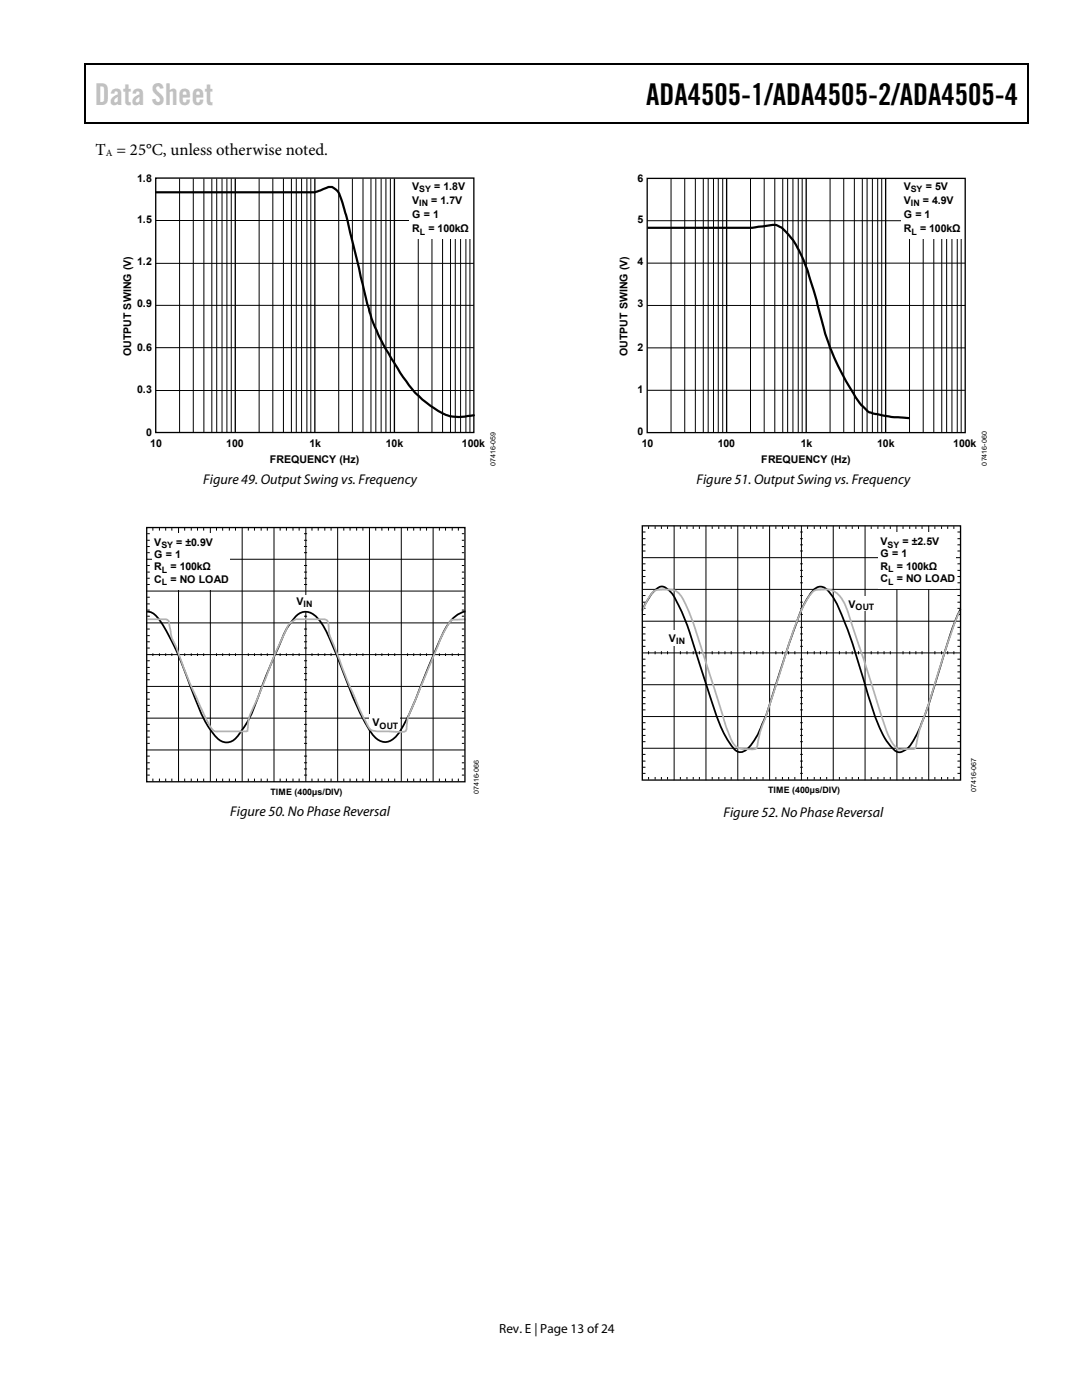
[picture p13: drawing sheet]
<svg xmlns="http://www.w3.org/2000/svg" width="216mm" height="279mm" viewBox="0 0 216 279" stroke-linecap="round" stroke-linejoin="round" font-family="sans-serif">
<defs><g id="words">
<text font-size="6" fill="#c0c0c0" x="18.9" y="21">Data Sheet</text>
<text font-size="6" x="128.9" y="21">ADA4505-1/ADA4505-2/ADA4505-4</text>
<text font-size="3.3" x="19" y="30.9">T = 25°C, unless otherwise noted.</text>
<g font-size="2.8">
<text x="40.6" y="96.6">Figure 49. Output Swing vs. Frequency</text>
<text x="139" y="96.6">Figure 51. Output Swing vs. Frequency</text>
<text x="46" y="162.8">Figure 50. No Phase Reversal</text>
<text x="144.4" y="163">Figure 52. No Phase Reversal</text>
</g>
<text font-size="2.6" x="99.6" y="266">Rev. E | Page 13 of 24</text>
<g font-size="2.1">
<text x="27.4" y="36.3">1.8</text>
<text x="82.3" y="37.8">V</text>
<text x="82.3" y="40.7">V</text>
<text x="86" y="40.7">= 1.7V</text>
<text x="86.6" y="37.8">= 1.8V</text>
<text x="127.2" y="36.3">6</text>
<text x="180.4" y="40.7">V</text>
<text x="180.4" y="37.9">V</text>
<text x="184.2" y="40.7">= 4.9V</text>
<text x="184.7" y="37.9">= 5V</text>
<text x="27.4" y="44.5">1.5</text>
<text x="82.3" y="43.5">G = 1</text>
<text x="82.3" y="46.3">R</text>
<text x="85.5" y="46.3">= 100kΩ</text>
<text x="127.2" y="44.5">5</text>
<text x="180.4" y="43.5">G = 1</text>
<text x="180.4" y="46.3">R</text>
<text x="183.6" y="46.3">= 100k</text>
<text x="190" y="46.3">Ω</text>
<text x="27.4" y="53">1.2</text>
<text x="127.2" y="53">4</text>
<text x="27.4" y="61.3">0.9</text>
<text x="127.2" y="61.3">3</text>
<text x="26.2" y="71.1" transform="rotate(-90 26.2 71.1)">OUTPUT SWING (V)</text>
<text x="27.4" y="70">0.6</text>
<text x="125.2" y="71.1" transform="rotate(-90 125.2 71.1)">OUTPUT SWING (V)</text>
<text x="127.2" y="70">2</text>
<text x="27.4" y="78.5">0.3</text>
<text x="127.2" y="78.5">1</text>
<text x="29.1" y="87">0</text>
<text x="30" y="89.3">10</text>
<text x="45.1" y="89.3">100</text>
<text x="61.7" y="89.3">1k</text>
<text x="77" y="89.3">10k</text>
<text x="92.2" y="89.3">100k</text>
<text x="127.2" y="86.9">0</text>
<text x="128.1" y="89.2">10</text>
<text x="143.2" y="89.2">100</text>
<text x="159.8" y="89.2">1k</text>
<text x="175" y="89.2">10k</text>
<text x="190.2" y="89.2">100k</text>
<text x="53.9" y="92.3">FREQUENCY (Hz)</text>
<text x="151.9" y="92.3">FREQUENCY (Hz)</text>
<text x="30.8" y="111.4">G = 1</text>
<text x="30.8" y="113.8">R</text>
<text x="30.8" y="108.9">V</text>
<text x="34" y="113.8">= 100kΩ</text>
<text x="35.2" y="108.9">= ±0.9V</text>
<text x="175.7" y="108.8">V</text>
<text x="175.7" y="111.2">G = 1</text>
<text x="175.7" y="113.7">R</text>
<text x="178.9" y="113.7">= 100k</text>
<text x="180.1" y="108.8">= ±2.5V</text>
<text x="185.4" y="113.7">Ω</text>
<text x="30.8" y="116.3">C</text>
<text x="34" y="116.3">= NO LOAD</text>
<text x="175.7" y="116.2">C</text>
<text x="178.9" y="116.2">= NO LOAD</text>
<text x="59.2" y="120.7">V</text>
<text x="169.3" y="121.3">V</text>
<text x="133.5" y="128">V</text>
<text x="74.4" y="144.9">V</text>
</g>
<text font-size="1.9" x="21.1" y="31.1">A</text>
<g font-size="1.8">
<text x="83.7" y="38.4">SY</text>
<text x="83.7" y="41.2">IN</text>
<text x="181.8" y="38.4">SY</text>
<text x="181.8" y="41.2">IN</text>
<text x="83.8" y="46.8">L</text>
<text x="181.9" y="46.8">L</text>
<text x="32.2" y="109.4">SY</text>
<text x="177.1" y="109.3">SY</text>
<text x="32.3" y="114.4">L</text>
<text x="32.3" y="116.8">L</text>
<text x="177.2" y="114.2">L</text>
<text x="177.2" y="116.7">L</text>
<text x="60.6" y="121.2">IN</text>
<text x="170.7" y="121.8">OUT</text>
<text x="134.9" y="128.6">IN</text>
<text x="75.8" y="145.5">OUT</text>
<text x="54" y="158.6">TIME (400µs/DIV)</text>
<text x="153.3" y="158.3">TIME (400µs/DIV)</text>
</g>
<g font-size="1.4">
<text x="98.9" y="92.9" transform="rotate(-90 98.9 92.9)">07416-059</text>
<text x="196.9" y="92.9" transform="rotate(-90 196.9 92.9)">07416-060</text>
<text x="95.5" y="158.5" transform="rotate(-90 95.5 158.5)">07416-066</text>
<text x="194.8" y="158.1" transform="rotate(-90 194.8 158.1)">07416-067</text>
</g>
</g></defs>
<path d="M16.9 12.7h.2v1h-.2zM205.1 12.7h.2v1h-.2zM205.1 12.7h.2v.3h-.2zM82.3 24.4h.2v.3h-.2zM205.1 24.4h.2v.3h-.2z" fill="#000"/>
<path d="M16.9 12.8h188.2M17 13.7v11M205.2 13.7v11M205.1 24.5h-188.2" fill="none" stroke="#000" stroke-width=".25"/>
<path d="M31.1 52.6h63.5M31.1 44h63.5M31.1 77.9h63.5M31.1 69.4h63.5M31.1 60.9h63.5" fill="none" stroke="#000" stroke-width=".2"/>
<path d="M46.9 35.6v50.8M62.8 35.6v50.8M78.7 35.6v50.8" fill="none" stroke="#000" stroke-width=".26"/>
<g fill="none" stroke="#010101" stroke-width=".2">
<path d="M35.8 35.6v50.8M38.6 35.6v50.8M40.7 35.6v50.8M42.3 35.6v50.8M43.2 35.6v50.8M44.3 35.6v50.8M45.3 35.6v50.8M46.1 35.6v50.8M51.7 35.6v50.8M54.4 35.6v50.8M56.6 35.6v50.8M58.1 35.6v50.8"/>
<path d="M59.1 35.6v50.8M60.2 35.6v50.8M61.2 35.6v50.8M62 35.6v50.8M67.6 35.6v50.8M70.3 35.6v50.8M72.4 35.6v50.8M74 35.6v50.8M75 35.6v50.8M76.1 35.6v50.8M77 35.6v50.8M77.9 35.6v50.8"/>
<path d="M83.5 35.6v50.8M86.2 35.6v50.8M88.3 35.6v50.8M89.9 35.6v50.8M90.8 35.6v50.8M91.9 35.6v50.8M93 35.6v50.8M93.8 35.6v50.8"/>
</g>
<path d="M81.6 35.6h12.9v12.1h-12.9z" fill="#fff"/>
<path d="M31.2 38.4h29.7a7.4 7.4 0 0 0 4.5-1 2.01 2.01 0 0 1 2.3 1.2l1.6 5.1 4.3 18a38.8 38.8 0 0 0 5.7 11.7 20.9 20.9 0 0 0 10.5 9.7 13.6 13.6 0 0 0 4.8-.2" fill="none" stroke="#000" stroke-width=".44"/>
<path d="M31.1 35.5h63.5v50.8h-63.5z" fill="none" stroke="#000" stroke-width=".26"/>
<g fill="none" stroke="#000" stroke-width=".2">
<path d="M29.3 111.6h63.5M29.3 118h63.5M29.4 106.5h.5M29.4 107.8h.5M29.4 109.1h.5M29.4 110.3h.5M29.4 112.9h.5M29.4 114.2h.5M29.4 115.4h.5M29.4 116.6h.5M29.4 119.2h.5M30.5 105.4v.5"/>
<path d="M31.8 105.4v.5M33.1 105.4v.5M34.3 105.4v.5M35.6 105.3v50.7M36.9 105.4v.5M38.2 105.4v.5M39.4 105.4v.5M40.6 105.4v.5M42 105.3v50.7M43.2 105.4v.5M44.4 105.4v.5M45.8 105.4v.5"/>
<path d="M47 105.4v.5M48.3 105.3v50.7M49.6 105.4v.5M50.8 105.4v.5M52.1 105.4v.5M53.3 105.4v.5M54.7 105.3v50.7M55.9 105.4v.5M57.1 105.4v.5M58.5 105.4v.5M59.7 105.4v.5M60.7 106.5h.6"/>
<path d="M60.7 107.8h.6M60.7 109.1h.6M60.7 110.3h.6M60.7 112.9h.6M60.7 114.2h.6M60.7 115.4h.6M60.7 116.6h.6M60.7 119.2h.6M61 105.3v50.7M62.3 105.4v.5M63.5 105.4v.5M64.8 105.4v.5"/>
<path d="M66.1 105.4v.5M67.4 105.3v50.7M68.6 105.4v.5M69.8 105.4v.5M71.2 105.4v.5M72.4 105.4v.5M73.7 105.3v50.7M75 105.4v.5M76.2 105.4v.5M77.5 105.4v.5M78.8 105.4v.5M80.1 105.3v50.7"/>
<path d="M81.3 105.4v.5M82.5 105.4v.5M83.9 105.4v.5M85.1 105.4v.5M86.4 105.3v50.7M87.7 105.4v.5M88.9 105.4v.5M90.2 105.4v.5M91.5 105.4v.5M92.2 106.5h.4M92.2 107.8h.4M92.2 109.1h.4"/>
<path d="M92.2 110.3h.4M92.2 112.9h.4M92.2 114.2h.4M92.2 115.4h.4M92.2 116.6h.4M92.2 119.2h.4M29.3 124.3h63.5M29.3 130.6h63.5M29.3 137h63.5M29.4 120.5h.5M29.4 121.8h.5M29.4 123h.5"/>
<path d="M29.4 125.5h.5M29.4 126.9h.5M29.4 128.1h.5M29.4 129.3h.5M29.4 131.9h.5M29.4 133.2h.5M29.4 134.4h.5M29.4 135.7h.5M29.4 138.2h.5M29.4 139.5h.5M30.5 130.4v.5M31.8 130.4v.5"/>
<path d="M33.1 130.4v.5M34.3 130.4v.5M36.9 130.4v.5M38.2 130.4v.5M39.4 130.4v.5M40.6 130.4v.5M43.2 130.4v.5M44.4 130.4v.5M45.8 130.4v.5M47 130.4v.5M49.6 130.4v.5M50.8 130.4v.5"/>
<path d="M52.1 130.4v.5M53.3 130.4v.5M55.9 130.4v.5M57.1 130.4v.5M58.5 130.4v.5M59.7 130.4v.5M60.7 120.5h.6M60.7 121.8h.6M60.7 123h.6M60.7 125.5h.6M60.7 126.9h.6M60.7 128.1h.6"/>
<path d="M60.7 129.3h.6M60.7 131.9h.6M60.7 133.2h.6M60.7 134.4h.6M60.7 135.7h.6M60.7 138.2h.6M60.7 139.5h.6M62.3 130.4v.5M63.5 130.4v.5M64.8 130.4v.5M66.1 130.4v.5M68.6 130.4v.5"/>
<path d="M69.8 130.4v.5M71.2 130.4v.5M72.4 130.4v.5M75 130.4v.5M76.2 130.4v.5M77.5 130.4v.5M78.8 130.4v.5M81.3 130.4v.5M82.5 130.4v.5M83.9 130.4v.5M85.1 130.4v.5M87.7 130.4v.5"/>
<path d="M88.9 130.4v.5M90.2 130.4v.5M91.5 130.4v.5M92.2 120.5h.4M92.2 121.8h.4M92.2 123h.4M92.2 125.5h.4M92.2 126.9h.4M92.2 128.1h.4M92.2 129.3h.4M92.2 131.9h.4M92.2 133.2h.4"/>
<path d="M92.2 134.4h.4M92.2 135.7h.4M92.2 138.2h.4M92.2 139.5h.4M29.3 143.3h63.5M29.3 149.7h63.5M29.4 140.8h.5M29.4 142h.5M29.4 144.6h.5M29.4 145.9h.5M29.4 147.1h.5M29.4 148.4h.5"/>
<path d="M29.4 150.9h.5M29.4 152.2h.5M29.4 153.5h.5M29.4 154.7h.5M30.5 155.4v.5M31.8 155.4v.5M33.1 155.4v.5M34.3 155.4v.5M36.9 155.4v.5M38.2 155.4v.5M39.4 155.4v.5M40.6 155.4v.5"/>
<path d="M43.2 155.4v.5M44.4 155.4v.5M45.8 155.4v.5M47 155.4v.5M49.6 155.4v.5M50.8 155.4v.5M52.1 155.4v.5M53.3 155.4v.5M55.9 155.4v.5M57.1 155.4v.5M58.5 155.4v.5M59.7 155.4v.5"/>
<path d="M60.7 140.8h.6M60.7 142h.6M60.7 144.6h.6M60.7 145.9h.6M60.7 147.1h.6M60.7 148.4h.6M60.7 150.9h.6M60.7 152.2h.6M60.7 153.5h.6M60.7 154.7h.6M62.3 155.4v.5M63.5 155.4v.5"/>
<path d="M64.8 155.4v.5M66.1 155.4v.5M68.6 155.4v.5M69.8 155.4v.5M71.2 155.4v.5M72.4 155.4v.5M75 155.4v.5M76.2 155.4v.5M77.5 155.4v.5M78.8 155.4v.5M81.3 155.4v.5M82.5 155.4v.5"/>
<path d="M83.9 155.4v.5M85.1 155.4v.5M87.7 155.4v.5M88.9 155.4v.5M90.2 155.4v.5M91.5 155.4v.5M92.2 140.8h.4M92.2 142h.4M92.2 144.6h.4M92.2 145.9h.4M92.2 147.1h.4M92.2 148.4h.4"/>
<path d="M92.2 150.9h.4M92.2 152.2h.4M92.2 153.5h.4M92.2 154.7h.4"/>
</g>
<g fill="#fff">
<path d="M30.3 106.3h15.5v11.3h-15.5z"/>
<path d="M73.8 142.5h6v3.1h-6z"/>
<path d="M58.2 118.7h5.2v3.1h-5.2z"/>
</g>
<path d="M92.9 122a7.7 7.7 0 0 0-4.8 5l-4.9 12a35 35 0 0 1-4 7.7 2.77 2.77 0 0 1-4.7 .1 52.4 52.4 0 0 1-6.2-13.1l-.5-1.3a53.9 53.9 0 0 0-3.6-8 4.2 4.2 0 0 0-3.5-2.3 4.6 4.6 0 0 0-2.9 2.4 28.9 28.9 0 0 0-2.7 5.7l-3.1 7.4a25.1 25.1 0 0 1-5.1 9.9 2.73 2.73 0 0 1-4.2-1 33.5 33.5 0 0 1-4.7-9.5 53.4 53.4 0 0 0-6.5-13.7 2.48 2.48 0 0 0-2.1-1.2" fill="none" stroke="#000" stroke-width=".35"/>
<path d="M29.4 123.6h3a1.05 1.05 0 0 1 1.3 .5 12.1 12.1 0 0 0 1.6 5.5 109.8 109.8 0 0 0 7 15.8 1.67 1.67 0 0 0 1.7 .6l5.3-.1 .1-.5a9.4 9.4 0 0 1 1.5-5l1-2.2a114.4 114.4 0 0 1 5.7-13.5 2.47 2.47 0 0 1 2-1.1h3.9a1.91 1.91 0 0 1 1.9 .5l.2 .4a6.9 6.9 0 0 0 1 4.2l2.5 6.6 1.5 3.4a36.3 36.3 0 0 0 3.2 6.8 6.3 6.3 0 0 0 3.7 .5h2a1.93 1.93 0 0 0 1.5-.2 13 13 0 0 1 1.8-5.9l5.1-12.4 1.4-2.7a1.4 1.4 0 0 1 1.6-1.1l2-.1" fill="none" stroke="#b3b3b3" stroke-width=".35"/>
<path d="M145 35.6v50.7M160.9 35.6v50.7M176.7 35.6v50.7M29.3 105.3h63.5v50.7h-63.5z" fill="none" stroke="#000" stroke-width=".26"/>
<path d="M129.1 52.5h63.5M129.1 44h63.5M129.1 77.9h63.5M129.1 69.4h63.5M129.1 61h63.5" fill="none" stroke="#000" stroke-width=".2"/>
<g fill="none" stroke="#010101" stroke-width=".2">
<path d="M133.9 35.6v50.7M136.6 35.6v50.7M138.7 35.6v50.7M140.3 35.6v50.7M141.3 35.6v50.7M142.4 35.6v50.7M143.3 35.6v50.7M144.2 35.6v50.7M149.8 35.6v50.7M152.5 35.6v50.7M154.6 35.6v50.7M156.2 35.6v50.7"/>
<path d="M157.2 35.6v50.7M158.2 35.6v50.7M159.3 35.6v50.7M160.1 35.6v50.7M165.6 35.6v50.7M168.4 35.6v50.7M170.5 35.6v50.7M172.1 35.6v50.7M173 35.6v50.7M174.1 35.6v50.7M175.1 35.6v50.7M175.9 35.6v50.7"/>
<path d="M181.5 35.6v50.7M184.2 35.6v50.7M186.3 35.6v50.7M187.9 35.6v50.7M188.9 35.6v50.7M189.9 35.6v50.7M191 35.6v50.7M191.8 35.6v50.7"/>
</g>
<path d="M179.7 35.7h12.8v12h-12.8z" fill="#fff"/>
<path d="M129.2 45.5h18.5a25 25 0 0 0 6.5-.6 3.9 3.9 0 0 1 3 1.8 23 23 0 0 1 4.3 8.6l2 6.9a49.2 49.2 0 0 0 8.6 18.8l.1 .2a4.3 4.3 0 0 0 3.4 1.6l2.6 .5 3.4 .1" fill="none" stroke="#000" stroke-width=".44"/>
<path d="M129.1 35.6h63.5v50.7h-63.5zM128.2 104.9h63.5v50.8h-63.5z" fill="none" stroke="#000" stroke-width=".26"/>
<g fill="none" stroke="#000" stroke-width=".2">
<path d="M128.2 111.3h63.5M128.2 117.6h63.5M128.3 106.2h.5M128.3 107.5h.5M128.3 108.7h.5M128.3 110h.5M128.3 112.5h.5M128.3 113.8h.5M128.3 115.1h.5M128.3 116.3h.5M128.3 118.9h.5M129.4 105v.6"/>
<path d="M130.7 105v.6M132 105v.6M133.2 105v.6M134.5 104.9v50.8M135.8 105v.6M137.1 105v.6M138.3 105v.6M139.6 105v.6M140.9 104.9v50.8M142.1 105v.6M143.4 105v.6M144.7 105v.6"/>
<path d="M145.9 105v.6M147.2 104.9v50.8M148.5 105v.6M149.8 105v.6M151 105v.6M152.3 105v.6M153.6 104.9v50.8M154.8 105v.6M156.1 105v.6M157.4 105v.6M158.6 105v.6M159.7 106.2h.5"/>
<path d="M159.7 107.5h.5M159.7 108.7h.5M159.7 110h.5M159.7 112.5h.5M159.7 113.8h.5M159.7 115.1h.5M159.7 116.3h.5M159.7 118.9h.5M159.9 104.9v50.8M161.1 105v.6M162.5 105v.6M163.7 105v.6"/>
<path d="M165 105v.6M166.3 104.9v50.8M167.5 105v.6M168.8 105v.6M170.1 105v.6M171.3 105v.6M172.6 104.9v50.8M173.8 105v.6M175.2 105v.6M176.4 105v.6M177.7 105v.6M179 104.9v50.8"/>
<path d="M180.2 105v.6M181.5 105v.6M182.8 105v.6M184 105v.6M185.3 104.9v50.8M186.5 105v.6M187.9 105v.6M189.1 105v.6M190.3 105v.6M191.1 106.2h.5M191.1 107.5h.5M191.1 108.7h.5"/>
<path d="M191.1 110h.5M191.1 112.5h.5M191.1 113.8h.5M191.1 115.1h.5M191.1 116.3h.5M191.1 118.9h.5M128.2 124h63.5M128.2 130.3h63.5M128.2 136.7h63.5M128.3 120.2h.5M128.3 121.4h.5M128.3 122.6h.5"/>
<path d="M128.3 125.2h.5M128.3 126.5h.5M128.3 127.8h.5M128.3 129h.5M128.3 131.6h.5M128.3 132.9h.5M128.3 134.1h.5M128.3 135.3h.5M128.3 137.9h.5M128.3 139.2h.5M129.4 130v.6M130.7 130v.6"/>
<path d="M132 130v.6M133.2 130v.6M135.8 130v.6M137.1 130v.6M138.3 130v.6M139.6 130v.6M142.1 130v.6M143.4 130v.6M144.7 130v.6M145.9 130v.6M148.5 130v.6M149.8 130v.6"/>
<path d="M151 130v.6M152.3 130v.6M154.8 130v.6M156.1 130v.6M157.4 130v.6M158.6 130v.6M159.7 120.2h.5M159.7 121.4h.5M159.7 122.6h.5M159.7 125.2h.5M159.7 126.5h.5M159.7 127.8h.5"/>
<path d="M159.7 129h.5M159.7 131.6h.5M159.7 132.9h.5M159.7 134.1h.5M159.7 135.3h.5M159.7 137.9h.5M159.7 139.2h.5M161.1 130v.6M162.5 130v.6M163.7 130v.6M165 130v.6M167.5 130v.6"/>
<path d="M168.8 130v.6M170.1 130v.6M171.3 130v.6M173.8 130v.6M175.2 130v.6M176.4 130v.6M177.7 130v.6M180.2 130v.6M181.5 130v.6M182.8 130v.6M184 130v.6M186.5 130v.6"/>
<path d="M187.9 130v.6M189.1 130v.6M190.3 130v.6M191.1 120.2h.5M191.1 121.4h.5M191.1 122.6h.5M191.1 125.2h.5M191.1 126.5h.5M191.1 127.8h.5M191.1 129h.5M191.1 131.6h.5M191.1 132.9h.5"/>
<path d="M191.1 134.1h.5M191.1 135.3h.5M191.1 137.9h.5M191.1 139.2h.5M128.2 143h63.5M128.2 149.3h63.5M128.3 140.4h.5M128.3 141.7h.5M128.3 144.2h.5M128.3 145.5h.5M128.3 146.8h.5M128.3 148h.5"/>
<path d="M128.3 150.6h.5M128.3 151.9h.5M128.3 153.1h.5M128.3 154.3h.5M129.4 155.1v.5M130.7 155.1v.5M132 155.1v.5M133.2 155.1v.5M135.8 155.1v.5M137.1 155.1v.5M138.3 155.1v.5M139.6 155.1v.5"/>
<path d="M142.1 155.1v.5M143.4 155.1v.5M144.7 155.1v.5M145.9 155.1v.5M148.5 155.1v.5M149.8 155.1v.5M151 155.1v.5M152.3 155.1v.5M154.8 155.1v.5M156.1 155.1v.5M157.4 155.1v.5M158.6 155.1v.5"/>
<path d="M159.7 140.4h.5M159.7 141.7h.5M159.7 144.2h.5M159.7 145.5h.5M159.7 146.8h.5M159.7 148h.5M159.7 150.6h.5M159.7 151.9h.5M159.7 153.1h.5M159.7 154.3h.5M161.1 155.1v.5M162.5 155.1v.5"/>
<path d="M163.7 155.1v.5M165 155.1v.5M167.5 155.1v.5M168.8 155.1v.5M170.1 155.1v.5M171.3 155.1v.5M173.8 155.1v.5M175.2 155.1v.5M176.4 155.1v.5M177.7 155.1v.5M180.2 155.1v.5M181.5 155.1v.5"/>
<path d="M182.8 155.1v.5M184 155.1v.5M186.5 155.1v.5M187.9 155.1v.5M189.1 155.1v.5M190.3 155.1v.5M191.1 140.4h.5M191.1 141.7h.5M191.1 144.2h.5M191.1 145.5h.5M191.1 146.8h.5M191.1 148h.5"/>
<path d="M191.1 150.6h.5M191.1 151.9h.5M191.1 153.1h.5M191.1 154.3h.5"/>
</g>
<path d="M191.7 121.6a93.1 93.1 0 0 0-4.7 13.4 53.8 53.8 0 0 1-5.2 13.5 3.2 3.2 0 0 1-2.6 1.6 8.9 8.9 0 0 1-3.7-4.9l-1.9-5.2a159.2 159.2 0 0 0-6.3-18.7 9.1 9.1 0 0 0-2.9-4.1 2.2 2.2 0 0 0-2.7 1.4 29.3 29.3 0 0 0-3.5 7.8l-2 5.8a118.8 118.8 0 0 1-4.7 13.7 11.3 11.3 0 0 1-2.8 3.9 1.58 1.58 0 0 1-2.3-.4 28.3 28.3 0 0 1-4.5-9.7l-.7-2.2a196.1 196.1 0 0 0-5.2-15.4l-.3-.6a9.2 9.2 0 0 0-2.8-4.1 1.4 1.4 0 0 0-2 .2l-1.3 1.6-1.4 2.5" fill="none" stroke="#000" stroke-width=".35"/>
<path d="M128.2 121.9l.6-1.4a7.2 7.2 0 0 1 1.8-2.6l.7-.2a8.6 8.6 0 0 1 3.6 .3l.4 .3a16.1 16.1 0 0 1 3 5.9l4.1 12.7a80.6 80.6 0 0 0 3.8 11.3 2.98 2.98 0 0 0 3.2 1.3h.4a1.01 1.01 0 0 0 1.1-.1 1.01 1.01 0 0 0 .3-1l.5-2.5 2.7-7.7a150.8 150.8 0 0 1 6-17.4l.7-1.3a2.65 2.65 0 0 1 3-1.8 4 4 0 0 1 4.4 2.7l4.9 14.5a131 131 0 0 0 4.2 12.6l1 1.5a1.42 1.42 0 0 0 1.9 .5h.8a1.12 1.12 0 0 0 1.5-.5l.2-1.3a38.6 38.6 0 0 1 2.2-7l2.6-8.2a78.2 78.2 0 0 1 3.8-10.6" fill="none" stroke="#b3b3b3" stroke-width=".35"/>
<g fill="#fff">
<path d="M169.9 119h5.2v3h-5.2z"/>
<path d="M132.1 125.7h5.2v3.1h-5.2z"/>
<path d="M175.3 106.2h15.5v11.3h-15.5z"/>
</g>
<use href="#words"/>
</svg>
